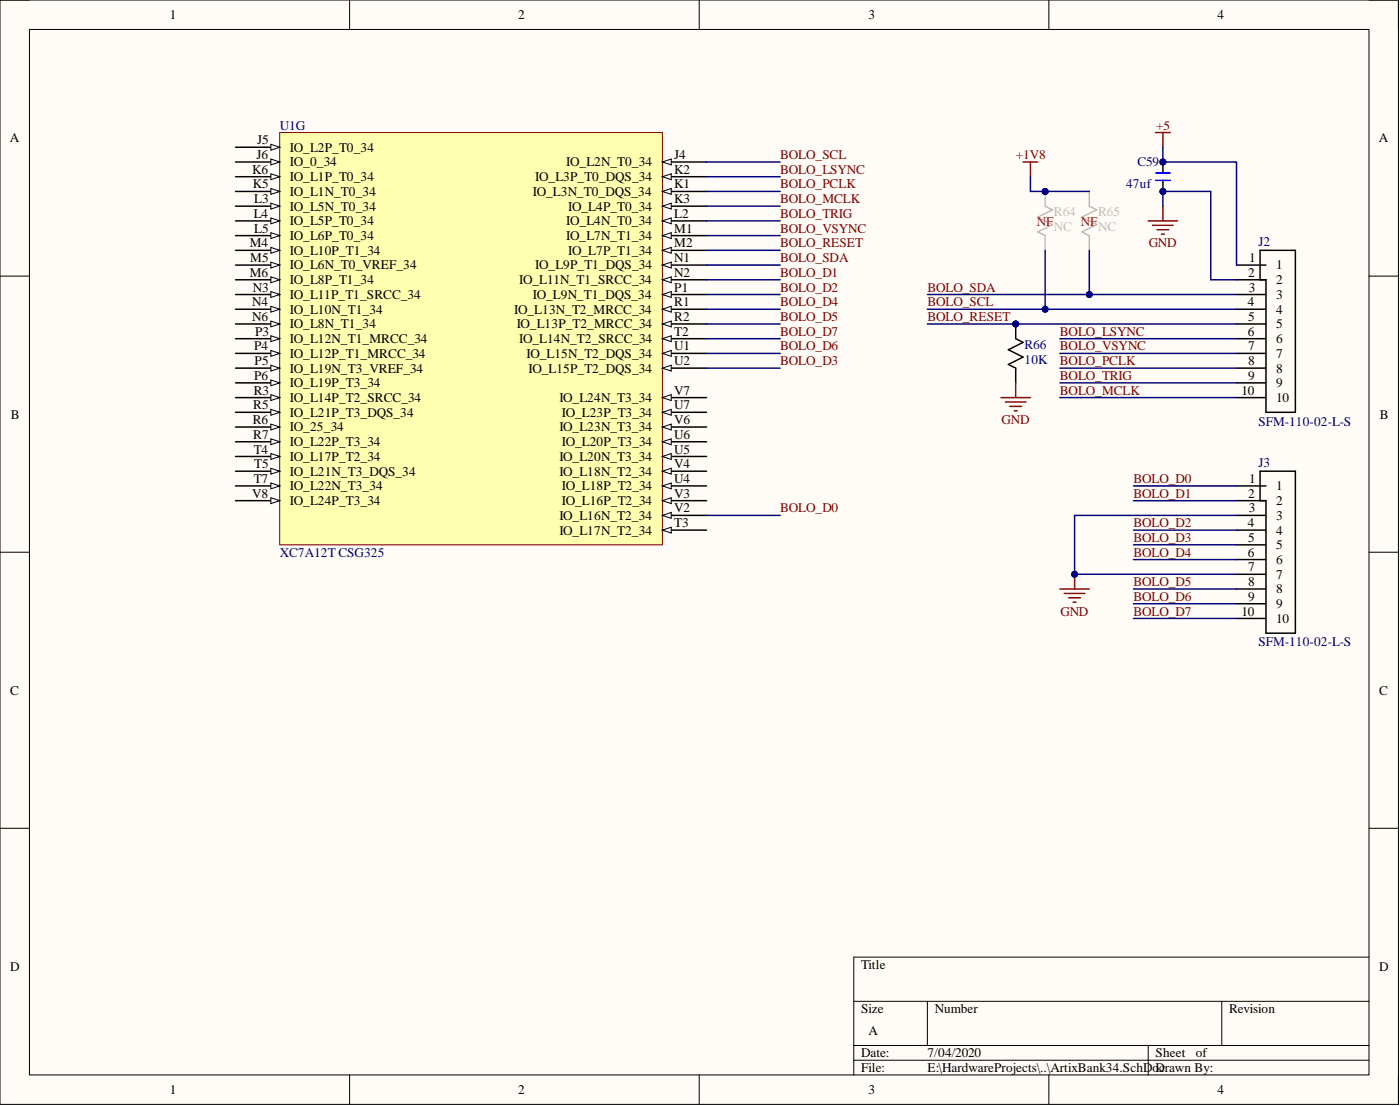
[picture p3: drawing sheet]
<svg xmlns="http://www.w3.org/2000/svg" width="241mm" height="190mm" viewBox="0 0 241 190" stroke-linecap="round" stroke-linejoin="round" font-family="sans-serif">
<defs><g id="words">
<g font-size="2.3">
<text x="29.3" y="3.3">1</text>
<text x="89.3" y="3.3">2</text>
<text x="149.7" y="3.3">3</text>
<text x="209.8" y="3.3">4</text>
<text x="1.7" y="24.5">A</text>
<text x="43.5" y="29.9">K6</text>
<text x="44.2" y="27.4">J6</text>
<text x="44.3" y="24.9">J5</text>
<text x="50" y="28.7">IO_0_34</text>
<text x="50" y="26.1">IO_L2P_T0_34</text>
<text x="97.6" y="28.7">IO_L2N_T0_34</text>
<text x="116.2" y="27.4">J4</text>
<text x="116.2" y="29.9">K2</text>
<text x="237.6" y="24.5">A</text>
<text x="43.6" y="32.5">K5</text>
<text x="43.8" y="35">L3</text>
<text x="50" y="31.2">IO_L1P_T0_34</text>
<text x="50" y="33.7">IO_L1N_T0_34</text>
<text x="91.8" y="33.7">IO_L3N_T0_DQS_34</text>
<text x="92.3" y="31.2">IO_L3P_T0_DQS_34</text>
<text x="116.2" y="32.5">K1</text>
<text x="116.2" y="35">K3</text>
<text x="43.7" y="37.5">L4</text>
<text x="43.8" y="40.1">L5</text>
<text x="50" y="38.8">IO_L5P_T0_34</text>
<text x="50" y="36.3">IO_L5N_T0_34</text>
<text x="50" y="41.3">IO_L6P_T0_34</text>
<text x="97.6" y="38.8">IO_L4N_T0_34</text>
<text x="97.6" y="41.3">IO_L7N_T1_34</text>
<text x="97.9" y="36.3">IO_L4P_T0_34</text>
<text x="116.2" y="37.5">L2</text>
<text x="116.2" y="40.1">M1</text>
<text x="43" y="47.7">M6</text>
<text x="43" y="42.6">M4</text>
<text x="43.1" y="45.1">M5</text>
<text x="50" y="46.4">IO_L6N_T0_VREF_34</text>
<text x="50" y="43.9">IO_L10P_T1_34</text>
<text x="92.3" y="46.4">IO_L9P_T1_DQS_34</text>
<text x="97.9" y="43.9">IO_L7P_T1_34</text>
<text x="116.2" y="42.6">M2</text>
<text x="116.2" y="45.1">N1</text>
<text x="116.2" y="47.7">N2</text>
<text x="215.2" y="47.7">2</text>
<text x="215.3" y="45.1">1</text>
<text x="220" y="46.4">1</text>
<text x="43.5" y="52.8">N4</text>
<text x="43.6" y="50.2">N3</text>
<text x="50" y="49">IO_L8P_T1_34</text>
<text x="50" y="51.5">IO_L11P_T1_SRCC_34</text>
<text x="89.5" y="49">IO_L11N_T1_SRCC_34</text>
<text x="91.8" y="51.5">IO_L9N_T1_DQS_34</text>
<text x="116.2" y="50.2">P1</text>
<text x="116.2" y="52.8">R1</text>
<text x="215.1" y="52.8">4</text>
<text x="215.2" y="50.2">3</text>
<text x="220" y="49">2</text>
<text x="220" y="51.5">3</text>
<text x="43.5" y="55.3">N6</text>
<text x="44" y="57.8">P3</text>
<text x="50" y="56.6">IO_L8N_T1_34</text>
<text x="50" y="54">IO_L10N_T1_34</text>
<text x="50" y="59.1">IO_L12N_T1_MRCC_34</text>
<text x="88.6" y="54">IO_L13N_T2_MRCC_34</text>
<text x="89.1" y="56.6">IO_L13P_T2_MRCC_34</text>
<text x="89.5" y="59.1">IO_L14N_T2_SRCC_34</text>
<text x="116.2" y="55.3">R2</text>
<text x="116.2" y="57.8">T2</text>
<text x="215.1" y="57.8">6</text>
<text x="215.2" y="55.3">5</text>
<text x="220" y="54">4</text>
<text x="220" y="56.6">5</text>
<text x="220" y="59.1">6</text>
<text x="43.8" y="60.4">P4</text>
<text x="43.8" y="65.4">P6</text>
<text x="43.9" y="62.9">P5</text>
<text x="50" y="61.6">IO_L12P_T1_MRCC_34</text>
<text x="50" y="64.2">IO_L19N_T3_VREF_34</text>
<text x="90.7" y="61.6">IO_L15N_T2_DQS_34</text>
<text x="91.1" y="64.2">IO_L15P_T2_DQS_34</text>
<text x="116.2" y="62.9">U2</text>
<text x="116.2" y="60.4">U1</text>
<text x="215.2" y="60.4">7</text>
<text x="215.2" y="62.9">8</text>
<text x="215.2" y="65.4">9</text>
<text x="220" y="61.6">7</text>
<text x="220" y="64.2">8</text>
<text x="43.6" y="70.5">R5</text>
<text x="43.7" y="68">R3</text>
<text x="50" y="69.2">IO_L14P_T2_SRCC_34</text>
<text x="50" y="66.7">IO_L19P_T3_34</text>
<text x="50" y="71.8">IO_L21P_T3_DQS_34</text>
<text x="96.4" y="69.2">IO_L24N_T3_34</text>
<text x="96.8" y="71.8">IO_L23P_T3_34</text>
<text x="116.2" y="70.5">U7</text>
<text x="116.2" y="68">V7</text>
<text x="214" y="68">10</text>
<text x="220" y="66.7">9</text>
<text x="220" y="69.2">10</text>
<text x="1.9" y="72.1">B</text>
<text x="43.6" y="73">R6</text>
<text x="43.6" y="75.6">R7</text>
<text x="50" y="76.9">IO_L22P_T3_34</text>
<text x="50" y="74.3">IO_25_34</text>
<text x="96.4" y="74.3">IO_L23N_T3_34</text>
<text x="96.8" y="76.9">IO_L20P_T3_34</text>
<text x="116.2" y="75.6">U6</text>
<text x="116.2" y="73">V6</text>
<text x="237.8" y="72.1">B</text>
<text x="43.7" y="78.1">T4</text>
<text x="43.7" y="83.2">T7</text>
<text x="43.8" y="80.7">T5</text>
<text x="50" y="79.4">IO_L17P_T2_34</text>
<text x="50" y="81.9">IO_L21N_T3_DQS_34</text>
<text x="96.4" y="81.9">IO_L18N_T2_34</text>
<text x="96.4" y="79.4">IO_L20N_T3_34</text>
<text x="116.2" y="83.2">U4</text>
<text x="116.2" y="80.7">V4</text>
<text x="116.2" y="78.1">U5</text>
<text x="215.3" y="83.2">1</text>
<text x="43.5" y="85.7">V8</text>
<text x="50" y="84.5">IO_L22N_T3_34</text>
<text x="50" y="87">IO_L24P_T3_34</text>
<text x="96.4" y="89.5">IO_L16N_T2_34</text>
<text x="96.8" y="87">IO_L16P_T2_34</text>
<text x="96.8" y="84.5">IO_L18P_T2_34</text>
<text x="116.2" y="85.7">V3</text>
<text x="116.2" y="88.3">V2</text>
<text x="215.2" y="85.7">2</text>
<text x="215.2" y="88.3">3</text>
<text x="220" y="84.5">1</text>
<text x="220" y="87">2</text>
<text x="220" y="89.5">3</text>
<text x="96.4" y="92.1">IO_L17N_T2_34</text>
<text x="116.2" y="90.8">T3</text>
<text x="215.1" y="90.8">4</text>
<text x="215.1" y="95.9">6</text>
<text x="215.2" y="93.3">5</text>
<text x="220" y="92.1">4</text>
<text x="220" y="94.6">5</text>
<text x="215.2" y="98.4">7</text>
<text x="215.2" y="100.9">8</text>
<text x="220" y="97.1">6</text>
<text x="220" y="99.7">7</text>
<text x="214" y="106">10</text>
<text x="215.2" y="103.5">9</text>
<text x="220" y="102.2">8</text>
<text x="220" y="104.7">9</text>
<text x="220" y="107.3">10</text>
<text x="1.8" y="119.6">C</text>
<text x="237.7" y="119.6">C</text>
<text x="1.8" y="167.2">D</text>
<text x="148.4" y="166.9">Title</text>
<text x="237.7" y="167.2">D</text>
<text x="148.4" y="174.5">Size</text>
<text x="149.7" y="178.3">A</text>
<text x="161.1" y="174.5">Number</text>
<text x="211.9" y="174.5">Revision</text>
<text x="148.4" y="182.1">Date:</text>
<text x="148.4" y="184.6">File:</text>
<text x="159.8" y="182.1">7/04/2020</text>
<text x="159.8" y="184.6">E:\HardwareProjects\..\ArtixBank34.SchDoDcrawn By:</text>
<text x="199.2" y="182.1">Sheet</text>
<text x="206.1" y="182.1">of</text>
<text x="29.3" y="188.4">1</text>
<text x="89.3" y="188.4">2</text>
<text x="149.7" y="188.4">3</text>
<text x="209.8" y="188.4">4</text>
</g>
<g font-size="2.3" fill="#000080">
<text x="48.2" y="22.3">U1G</text>
<text x="196" y="28.7">C59</text>
<text x="194.1" y="32.5">47uf</text>
<text x="216.9" y="42.4">J2</text>
<text x="176.6" y="60.1">R66</text>
<text x="176.6" y="62.6">10K</text>
<text x="216.9" y="73.3">SFM-110-02-L-S</text>
<text x="216.9" y="80.4">J3</text>
<text x="48.2" y="95.9">XC7A12T CSG325</text>
<text x="216.9" y="111.3">SFM-110-02-L-S</text>
</g>
<g font-size="2.3" fill="#800000">
<text x="199.3" y="22.3">+5</text>
<text x="134.5" y="27.4">BOLO_SCL</text>
<text x="134.5" y="29.9">BOLO_LSYNC</text>
<text x="175.1" y="27.4">+1V8</text>
<text x="134.5" y="35">BOLO_MCLK</text>
<text x="134.5" y="32.5">BOLO_PCLK</text>
<text x="134.5" y="37.5">BOLO_TRIG</text>
<text x="134.5" y="40.1">BOLO_VSYNC</text>
<text x="134.5" y="42.6">BOLO_RESET</text>
<text x="134.5" y="45.1">BOLO_SDA</text>
<text x="134.5" y="47.7">BOLO_D1</text>
<text x="198" y="42.6">GND</text>
<text x="134.5" y="50.2">BOLO_D2</text>
<text x="134.5" y="52.8">BOLO_D4</text>
<text x="159.8" y="50.2">BOLO_SDA</text>
<text x="159.8" y="52.8">BOLO_SCL</text>
<text x="134.5" y="55.3">BOLO_D5</text>
<text x="134.5" y="57.8">BOLO_D7</text>
<text x="159.8" y="55.3">BOLO_RESET</text>
<text x="182.7" y="57.8">BOLO_LSYNC</text>
<text x="134.5" y="60.4">BOLO_D6</text>
<text x="134.5" y="62.9">BOLO_D3</text>
<text x="182.7" y="60.4">BOLO_VSYNC</text>
<text x="182.7" y="62.9">BOLO_PCLK</text>
<text x="182.7" y="65.4">BOLO_TRIG</text>
<text x="182.7" y="68">BOLO_MCLK</text>
<text x="172.6" y="73">GND</text>
<text x="195.4" y="83.2">BOLO_D0</text>
<text x="134.5" y="88.3">BOLO_D0</text>
<text x="195.4" y="85.7">BOLO_D1</text>
<text x="195.4" y="90.8">BOLO_D2</text>
<text x="195.4" y="93.3">BOLO_D3</text>
<text x="195.4" y="95.9">BOLO_D4</text>
<text x="195.4" y="100.9">BOLO_D5</text>
<text x="182.8" y="106">GND</text>
<text x="195.4" y="103.5">BOLO_D6</text>
<text x="195.4" y="106">BOLO_D7</text>
</g>
<g font-size="2.3" fill="#f00">
<text x="178.7" y="39">NF</text>
<text x="186.3" y="39">NF</text>
</g>
<g font-size="2.3" fill="#bfbebc">
<text x="181.7" y="37.3">R64</text>
<text x="181.7" y="39.8">NC</text>
<text x="189.3" y="37.3">R65</text>
<text x="189.3" y="39.8">NC</text>
</g>
</g></defs>
<path d="M0 0h241v190.2h-241z" fill-rule="evenodd" fill="#fffcf8"/>
<path d="M0 0h241v190.2h-241z" fill="none" stroke="#000" stroke-width=".17"/>
<path d="M5.1 5.1h230.9v180h-230.9z" fill-rule="evenodd" fill="#fffcf8"/>
<g fill="none" stroke="#000" stroke-width=".17">
<path d="M0 0h5.1M5.1 5.1h230.9v180h-230.9zM60.3 0v5.1M120.5 0v5.1M180.8 0v5.1M236 0h5v5.1M0 47.6h5.1M236 47.6h5M0 95.1h5.1M236 95.1h5M0 142.7h5.1M236 142.7h5"/>
<path d="M147.2 172.5h88.8M159.8 172.5v7.6M210.6 172.5v7.6M236 164.9h-88.8v20.2M60.3 185.1v5.1M120.5 185.1v5.1M147.2 180.1h88.8M147.2 182.6h88.8M180.8 185.1v5.1M197.9 180.1v5M241 185.1v5.1"/>
</g>
<path d="M48.2 22.8h66v71h-66z" fill-rule="evenodd" fill="#ffffb0"/>
<path d="M48.2 22.8h66v71h-66z" fill="none" stroke="#800000" stroke-width=".17"/>
<path d="M40.6 27.9h7.6" fill="none" stroke="#000" stroke-width=".25"/>
<path d="M46.7 27.4l1.5 .5-1.5 .5z" fill="#f8fcff"/>
<path d="M46.7 27.4l1.5 .5-1.5 .5z" fill="none" stroke="#000" stroke-width=".17"/>
<path d="M40.6 30.4h7.6" fill="none" stroke="#000" stroke-width=".25"/>
<path d="M46.7 29.9l1.5 .5-1.5 .5z" fill="#f8fcff"/>
<path d="M46.7 29.9l1.5 .5-1.5 .5z" fill="none" stroke="#000" stroke-width=".17"/>
<path d="M40.6 33h7.6" fill="none" stroke="#000" stroke-width=".25"/>
<path d="M46.7 32.5l1.5 .5-1.5 .5z" fill="#f8fcff"/>
<path d="M46.7 32.5l1.5 .5-1.5 .5z" fill="none" stroke="#000" stroke-width=".17"/>
<path d="M40.6 25.4h7.6" fill="none" stroke="#000" stroke-width=".25"/>
<path d="M46.7 24.9l1.5 .5-1.5 .5z" fill="#f8fcff"/>
<path d="M46.7 24.9l1.5 .5-1.5 .5z" fill="none" stroke="#000" stroke-width=".17"/>
<path d="M114.2 27.9h7.6" fill="none" stroke="#000" stroke-width=".25"/>
<path d="M114.2 27.9l1.5-.5v1z" fill="#f8fcff"/>
<path d="M114.2 27.9l1.5-.5v1z" fill="none" stroke="#000" stroke-width=".17"/>
<path d="M114.2 30.4h7.6" fill="none" stroke="#000" stroke-width=".25"/>
<path d="M114.2 30.4l1.5-.5v1z" fill="#f8fcff"/>
<path d="M114.2 30.4l1.5-.5v1z" fill="none" stroke="#000" stroke-width=".17"/>
<path d="M114.2 33h7.6" fill="none" stroke="#000" stroke-width=".25"/>
<path d="M114.2 33l1.5-.5v1z" fill="#f8fcff"/>
<path d="M114.2 33l1.5-.5v1z" fill="none" stroke="#000" stroke-width=".17"/>
<path d="M114.2 35.5h7.6" fill="none" stroke="#000" stroke-width=".25"/>
<path d="M114.2 35.5l1.5-.5v1z" fill="#f8fcff"/>
<path d="M114.2 35.5l1.5-.5v1z" fill="none" stroke="#000" stroke-width=".17"/>
<path d="M114.2 38h7.6" fill="none" stroke="#000" stroke-width=".25"/>
<path d="M114.2 38l1.5-.5v1.1z" fill="#f8fcff"/>
<path d="M114.2 38l1.5-.5v1.1z" fill="none" stroke="#000" stroke-width=".17"/>
<path d="M40.6 38h7.6" fill="none" stroke="#000" stroke-width=".25"/>
<path d="M46.7 37.5l1.5 .5-1.5 .6z" fill="#f8fcff"/>
<path d="M46.7 37.5l1.5 .5-1.5 .6z" fill="none" stroke="#000" stroke-width=".17"/>
<path d="M40.6 35.5h7.6" fill="none" stroke="#000" stroke-width=".25"/>
<path d="M46.7 35l1.5 .5-1.5 .5z" fill="#f8fcff"/>
<path d="M46.7 35l1.5 .5-1.5 .5z" fill="none" stroke="#000" stroke-width=".17"/>
<path d="M40.6 40.6h7.6" fill="none" stroke="#000" stroke-width=".25"/>
<path d="M46.7 40.1l1.5 .5-1.5 .5z" fill="#f8fcff"/>
<path d="M46.7 40.1l1.5 .5-1.5 .5z" fill="none" stroke="#000" stroke-width=".17"/>
<path d="M40.6 45.7h7.6" fill="none" stroke="#000" stroke-width=".25"/>
<path d="M46.7 45.1l1.5 .6-1.5 .5z" fill="#f8fcff"/>
<path d="M46.7 45.1l1.5 .6-1.5 .5z" fill="none" stroke="#000" stroke-width=".17"/>
<path d="M114.2 43.1h7.6" fill="none" stroke="#000" stroke-width=".25"/>
<path d="M114.2 43.1l1.5-.5v1z" fill="#f8fcff"/>
<path d="M114.2 43.1l1.5-.5v1z" fill="none" stroke="#000" stroke-width=".17"/>
<path d="M114.2 40.6h7.6" fill="none" stroke="#000" stroke-width=".25"/>
<path d="M114.2 40.6l1.5-.5v1z" fill="#f8fcff"/>
<path d="M114.2 40.6l1.5-.5v1z" fill="none" stroke="#000" stroke-width=".17"/>
<path d="M40.6 48.2h7.6" fill="none" stroke="#000" stroke-width=".25"/>
<path d="M46.7 47.7l1.5 .5-1.5 .5z" fill="#f8fcff"/>
<path d="M46.7 47.7l1.5 .5-1.5 .5z" fill="none" stroke="#000" stroke-width=".17"/>
<path d="M40.6 55.8h7.6" fill="none" stroke="#000" stroke-width=".25"/>
<path d="M46.7 55.3l1.5 .5-1.5 .5z" fill="#f8fcff"/>
<path d="M46.7 55.3l1.5 .5-1.5 .5z" fill="none" stroke="#000" stroke-width=".17"/>
<path d="M114.2 45.7h7.6" fill="none" stroke="#000" stroke-width=".25"/>
<path d="M114.2 45.7l1.5-.6v1.1z" fill="#f8fcff"/>
<path d="M114.2 45.7l1.5-.6v1.1z" fill="none" stroke="#000" stroke-width=".17"/>
<path d="M114.2 50.7h7.6" fill="none" stroke="#000" stroke-width=".25"/>
<path d="M114.2 50.7l1.5-.5v1z" fill="#f8fcff"/>
<path d="M114.2 50.7l1.5-.5v1z" fill="none" stroke="#000" stroke-width=".17"/>
<path d="M40.6 43.1h7.6" fill="none" stroke="#000" stroke-width=".25"/>
<path d="M46.7 42.6l1.5 .5-1.5 .5z" fill="#f8fcff"/>
<path d="M46.7 42.6l1.5 .5-1.5 .5z" fill="none" stroke="#000" stroke-width=".17"/>
<path d="M40.6 53.3h7.6" fill="none" stroke="#000" stroke-width=".25"/>
<path d="M46.7 52.8l1.5 .5-1.5 .5z" fill="#f8fcff"/>
<path d="M46.7 52.8l1.5 .5-1.5 .5z" fill="none" stroke="#000" stroke-width=".17"/>
<path d="M40.6 50.7h7.6" fill="none" stroke="#000" stroke-width=".25"/>
<path d="M46.7 50.2l1.5 .5-1.5 .5z" fill="#f8fcff"/>
<path d="M46.7 50.2l1.5 .5-1.5 .5z" fill="none" stroke="#000" stroke-width=".17"/>
<path d="M114.2 48.2h7.6" fill="none" stroke="#000" stroke-width=".25"/>
<path d="M114.2 48.2l1.5-.5v1z" fill="#f8fcff"/>
<path d="M114.2 48.2l1.5-.5v1z" fill="none" stroke="#000" stroke-width=".17"/>
<path d="M40.6 60.9h7.6" fill="none" stroke="#000" stroke-width=".25"/>
<path d="M46.7 60.4l1.5 .5-1.5 .5z" fill="#f8fcff"/>
<path d="M46.7 60.4l1.5 .5-1.5 .5z" fill="none" stroke="#000" stroke-width=".17"/>
<path d="M40.6 58.3h7.6" fill="none" stroke="#000" stroke-width=".25"/>
<path d="M46.7 57.8l1.5 .5-1.5 .5z" fill="#f8fcff"/>
<path d="M46.7 57.8l1.5 .5-1.5 .5z" fill="none" stroke="#000" stroke-width=".17"/>
<path d="M114.2 55.8h7.6" fill="none" stroke="#000" stroke-width=".25"/>
<path d="M114.2 55.8l1.5-.5v1z" fill="#f8fcff"/>
<path d="M114.2 55.8l1.5-.5v1z" fill="none" stroke="#000" stroke-width=".17"/>
<path d="M114.2 53.3h7.6" fill="none" stroke="#000" stroke-width=".25"/>
<path d="M114.2 53.3l1.5-.5v1z" fill="#f8fcff"/>
<path d="M114.2 53.3l1.5-.5v1z" fill="none" stroke="#000" stroke-width=".17"/>
<path d="M40.6 68.5h7.6" fill="none" stroke="#000" stroke-width=".25"/>
<path d="M46.7 68l1.5 .5-1.5 .5z" fill="#f8fcff"/>
<path d="M46.7 68l1.5 .5-1.5 .5z" fill="none" stroke="#000" stroke-width=".17"/>
<path d="M114.2 58.3h7.6" fill="none" stroke="#000" stroke-width=".25"/>
<path d="M114.2 58.3l1.5-.5v1z" fill="#f8fcff"/>
<path d="M114.2 58.3l1.5-.5v1z" fill="none" stroke="#000" stroke-width=".17"/>
<path d="M114.2 63.4h7.6" fill="none" stroke="#000" stroke-width=".25"/>
<path d="M114.2 63.4l1.5-.5v1z" fill="#f8fcff"/>
<path d="M114.2 63.4l1.5-.5v1z" fill="none" stroke="#000" stroke-width=".17"/>
<path d="M114.2 60.9h7.6" fill="none" stroke="#000" stroke-width=".25"/>
<path d="M114.2 60.9l1.5-.5v1z" fill="#f8fcff"/>
<path d="M114.2 60.9l1.5-.5v1z" fill="none" stroke="#000" stroke-width=".17"/>
<path d="M114.2 86.2h7.6" fill="none" stroke="#000" stroke-width=".25"/>
<path d="M114.2 86.2l1.5-.5v1z" fill="#f8fcff"/>
<path d="M114.2 86.2l1.5-.5v1z" fill="none" stroke="#000" stroke-width=".17"/>
<path d="M114.2 88.8h7.6" fill="none" stroke="#000" stroke-width=".25"/>
<path d="M114.2 88.8l1.5-.5v1z" fill="#f8fcff"/>
<path d="M114.2 88.8l1.5-.5v1z" fill="none" stroke="#000" stroke-width=".17"/>
<path d="M40.6 78.6h7.6" fill="none" stroke="#000" stroke-width=".25"/>
<path d="M46.7 78.1l1.5 .5-1.5 .5z" fill="#f8fcff"/>
<path d="M46.7 78.1l1.5 .5-1.5 .5z" fill="none" stroke="#000" stroke-width=".17"/>
<path d="M114.2 91.3h7.6" fill="none" stroke="#000" stroke-width=".25"/>
<path d="M114.2 91.3l1.5-.5v1z" fill="#f8fcff"/>
<path d="M114.2 91.3l1.5-.5v1z" fill="none" stroke="#000" stroke-width=".17"/>
<path d="M114.2 83.7h7.6" fill="none" stroke="#000" stroke-width=".25"/>
<path d="M114.2 83.7l1.5-.5v1z" fill="#f8fcff"/>
<path d="M114.2 83.7l1.5-.5v1z" fill="none" stroke="#000" stroke-width=".17"/>
<path d="M114.2 81.2h7.6" fill="none" stroke="#000" stroke-width=".25"/>
<path d="M114.2 81.2l1.5-.5v1z" fill="#f8fcff"/>
<path d="M114.2 81.2l1.5-.5v1z" fill="none" stroke="#000" stroke-width=".17"/>
<path d="M40.6 65.9h7.6" fill="none" stroke="#000" stroke-width=".25"/>
<path d="M46.7 65.4l1.5 .5-1.5 .6z" fill="#f8fcff"/>
<path d="M46.7 65.4l1.5 .5-1.5 .6z" fill="none" stroke="#000" stroke-width=".17"/>
<path d="M40.6 63.4h7.6" fill="none" stroke="#000" stroke-width=".25"/>
<path d="M46.7 62.9l1.5 .5-1.5 .5z" fill="#f8fcff"/>
<path d="M46.7 62.9l1.5 .5-1.5 .5z" fill="none" stroke="#000" stroke-width=".17"/>
<path d="M114.2 76.1h7.6" fill="none" stroke="#000" stroke-width=".25"/>
<path d="M114.2 76.1l1.5-.5v1z" fill="#f8fcff"/>
<path d="M114.2 76.1l1.5-.5v1z" fill="none" stroke="#000" stroke-width=".17"/>
<path d="M114.2 78.6h7.6" fill="none" stroke="#000" stroke-width=".25"/>
<path d="M114.2 78.6l1.5-.5v1z" fill="#f8fcff"/>
<path d="M114.2 78.6l1.5-.5v1z" fill="none" stroke="#000" stroke-width=".17"/>
<path d="M40.6 71h7.6" fill="none" stroke="#000" stroke-width=".25"/>
<path d="M46.7 70.5l1.5 .5-1.5 .5z" fill="#f8fcff"/>
<path d="M46.7 70.5l1.5 .5-1.5 .5z" fill="none" stroke="#000" stroke-width=".17"/>
<path d="M40.6 81.2h7.6" fill="none" stroke="#000" stroke-width=".25"/>
<path d="M46.7 80.7l1.5 .5-1.5 .5z" fill="#f8fcff"/>
<path d="M46.7 80.7l1.5 .5-1.5 .5z" fill="none" stroke="#000" stroke-width=".17"/>
<path d="M40.6 76.1h7.6" fill="none" stroke="#000" stroke-width=".25"/>
<path d="M46.7 75.6l1.5 .5-1.5 .5z" fill="#f8fcff"/>
<path d="M46.7 75.6l1.5 .5-1.5 .5z" fill="none" stroke="#000" stroke-width=".17"/>
<path d="M40.6 83.7h7.6" fill="none" stroke="#000" stroke-width=".25"/>
<path d="M46.7 83.2l1.5 .5-1.5 .5z" fill="#f8fcff"/>
<path d="M46.7 83.2l1.5 .5-1.5 .5z" fill="none" stroke="#000" stroke-width=".17"/>
<path d="M114.2 71h7.6" fill="none" stroke="#000" stroke-width=".25"/>
<path d="M114.2 71l1.5-.5v1z" fill="#f8fcff"/>
<path d="M114.2 71l1.5-.5v1z" fill="none" stroke="#000" stroke-width=".17"/>
<path d="M114.2 73.6h7.6" fill="none" stroke="#000" stroke-width=".25"/>
<path d="M114.2 73.6l1.5-.6v1.1z" fill="#f8fcff"/>
<path d="M114.2 73.6l1.5-.6v1.1z" fill="none" stroke="#000" stroke-width=".17"/>
<path d="M40.6 86.2h7.6" fill="none" stroke="#000" stroke-width=".25"/>
<path d="M46.7 85.7l1.5 .5-1.5 .5z" fill="#f8fcff"/>
<path d="M46.7 85.7l1.5 .5-1.5 .5z" fill="none" stroke="#000" stroke-width=".17"/>
<path d="M114.2 68.5h7.6" fill="none" stroke="#000" stroke-width=".25"/>
<path d="M114.2 68.5l1.5-.5v1z" fill="#f8fcff"/>
<path d="M114.2 68.5l1.5-.5v1z" fill="none" stroke="#000" stroke-width=".17"/>
<path d="M40.6 73.6h7.6" fill="none" stroke="#000" stroke-width=".25"/>
<path d="M46.7 73l1.5 .6-1.5 .5z" fill="#f8fcff"/>
<path d="M46.7 73l1.5 .6-1.5 .5z" fill="none" stroke="#000" stroke-width=".17"/>
<g fill="none" stroke="#000" stroke-width=".25">
<path d="M213.1 45.7h5.1M213.1 48.2h5.1v22.8h5.1v-27.9h-6.1v5.1M213.1 50.7h5.1M213.1 53.3h5.1M213.1 55.8h5.1M213.1 58.3h5.1M213.1 60.9h5.1M213.1 63.4h5.1M213.1 65.9h5.1M213.1 68.5h5.1M213.1 86.2h5.1v22.9h5.1v-27.9h-6.1v5M213.1 83.7h5.1"/>
<path d="M213.1 88.8h5.1M213.1 91.3h5.1M213.1 93.8h5.1M213.1 96.4h5.1M213.1 98.9h5.1M213.1 101.5h5.1M213.1 104h5.1M213.1 106.5h5.1"/>
</g>
<path d="M197.9 38h5.1M198.7 38.8h3.5M199.2 22.8h2.5M199.4 39.6h2.1M200.4 22.8v2.6M200.4 35.5v2.5M200.2 40.3h.5" fill="none" stroke="#800000" stroke-width=".25"/>
<circle cx="200.4" cy="27.9" r=".51" fill="#000080"/>
<circle cx="200.4" cy="27.9" r=".51" fill="none" stroke="#000080" stroke-width=".17"/>
<circle cx="200.4" cy="33" r=".51" fill="#000080"/>
<circle cx="200.4" cy="33" r=".51" fill="none" stroke="#000080" stroke-width=".17"/>
<path d="M200.4 27.9v1.9" fill="none" stroke="#000" stroke-width=".25"/>
<circle cx="200.4" cy="27.9" r=".51" fill="#000080"/>
<circle cx="200.4" cy="27.9" r=".51" fill="none" stroke="#000080" stroke-width=".17"/>
<path d="M200.4 31.1v1.9" fill="none" stroke="#000" stroke-width=".25"/>
<circle cx="200.4" cy="33" r=".51" fill="#000080"/>
<circle cx="200.4" cy="33" r=".51" fill="none" stroke="#000080" stroke-width=".17"/>
<path d="M199.2 31.1h2.5M199.2 29.8h2.5" fill="none" stroke="#00f" stroke-width=".25"/>
<path d="M185.2 98.9v2.6M182.7 101.5h5.1M183.4 102.2h3.6M184.2 103h2M185 103.7h.5" fill="none" stroke="#800000" stroke-width=".25"/>
<circle cx="185.2" cy="98.9" r=".51" fill="#000080"/>
<circle cx="185.2" cy="98.9" r=".51" fill="none" stroke="#000080" stroke-width=".17"/>
<path d="M176.3 27.9h2.6M177.6 27.9v2.5" fill="none" stroke="#800000" stroke-width=".25"/>
<path d="M187.8 33v2.5l1.2 .6-2.5 1.3 2.5 1.3-2.5 1.2 1.3 .7v2.5" fill="none" stroke="#bfbebc" stroke-width=".25"/>
<circle cx="180.1" cy="33" r=".51" fill="#000080"/>
<circle cx="180.1" cy="33" r=".51" fill="none" stroke="#000080" stroke-width=".17"/>
<path d="M180.1 33v2.5M180.1 40.6v2.5" fill="none" stroke="#bfbebc" stroke-width=".25"/>
<circle cx="180.1" cy="33" r=".51" fill="#000080"/>
<circle cx="180.1" cy="33" r=".51" fill="none" stroke="#000080" stroke-width=".17"/>
<path d="M180.1 35.5l1.3 .6-2.5 1.3 2.5 1.3-2.5 1.2 1.2 .7" fill="none" stroke="#bfbebc" stroke-width=".25"/>
<circle cx="175.1" cy="55.8" r=".51" fill="#000080"/>
<circle cx="175.1" cy="55.8" r=".51" fill="none" stroke="#000080" stroke-width=".17"/>
<path d="M175.1 55.8v2.5M175.1 63.4v2.5" fill="none" stroke="#000" stroke-width=".25"/>
<circle cx="175.1" cy="55.8" r=".51" fill="#000080"/>
<circle cx="175.1" cy="55.8" r=".51" fill="none" stroke="#000080" stroke-width=".17"/>
<path d="M175.1 58.3l1.2 .7-2.5 1.2 2.5 1.3-2.5 1.3 1.3 .6" fill="none" stroke="#000" stroke-width=".25"/>
<path d="M172.5 68.5h5.1M173.3 69.2h3.5M174 70h2.1M174.8 70.8h.5M175.1 65.9v2.6" fill="none" stroke="#800000" stroke-width=".25"/>
<g fill="none" stroke="#000080" stroke-width=".25">
<path d="M121.8 38h12.7M121.8 35.5h12.7M121.8 33h12.7M121.8 30.4h12.7M121.8 27.9h12.7M121.8 58.3h12.7M121.8 55.8h12.7M121.8 53.3h12.7M121.8 50.7h12.7M121.8 48.2h12.7M121.8 45.7h12.7M121.8 43.1h12.7"/>
<path d="M121.8 40.6h12.7M159.8 55.8h53.3M121.8 63.4h12.7M121.8 60.9h12.7M121.8 88.8h12.7"/>
</g>
<circle cx="175.1" cy="55.8" r=".51" fill="#000080"/>
<circle cx="175.1" cy="55.8" r=".51" fill="none" stroke="#000080" stroke-width=".17"/>
<path d="M159.8 53.3h53.3" fill="none" stroke="#000080" stroke-width=".25"/>
<circle cx="180.1" cy="53.3" r=".51" fill="#000080"/>
<circle cx="180.1" cy="53.3" r=".51" fill="none" stroke="#000080" stroke-width=".17"/>
<path d="M159.8 50.7h53.3" fill="none" stroke="#000080" stroke-width=".25"/>
<circle cx="187.8" cy="50.7" r=".51" fill="#000080"/>
<circle cx="187.8" cy="50.7" r=".51" fill="none" stroke="#000080" stroke-width=".17"/>
<path d="M177.6 30.4v2.6h10.2" fill="none" stroke="#000080" stroke-width=".25"/>
<circle cx="180.1" cy="33" r=".51" fill="#000080"/>
<circle cx="180.1" cy="33" r=".51" fill="none" stroke="#000080" stroke-width=".17"/>
<path d="M182.7 58.3h30.4M182.7 68.5h30.4M182.7 65.9h30.4M182.7 63.4h30.4M182.7 60.9h30.4M213.1 88.8h-27.9v10.1h27.9" fill="none" stroke="#000080" stroke-width=".25"/>
<circle cx="185.2" cy="98.9" r=".51" fill="#000080"/>
<circle cx="185.2" cy="98.9" r=".51" fill="none" stroke="#000080" stroke-width=".17"/>
<path d="M200.4 35.5v-2.5h8.3v15.2h4.4M195.4 96.4h17.7M195.4 93.8h17.7M195.4 91.3h17.7M195.4 86.2h17.7M195.4 83.7h17.7M195.4 106.5h17.7M195.4 104h17.7M195.4 101.5h17.7" fill="none" stroke="#000080" stroke-width=".25"/>
<circle cx="200.4" cy="33" r=".51" fill="#000080"/>
<circle cx="200.4" cy="33" r=".51" fill="none" stroke="#000080" stroke-width=".17"/>
<path d="M200.4 25.4v2.5h12.7v17.8" fill="none" stroke="#000080" stroke-width=".25"/>
<circle cx="200.4" cy="27.9" r=".51" fill="#000080"/>
<circle cx="200.4" cy="27.9" r=".51" fill="none" stroke="#000080" stroke-width=".17"/>
<path d="M180.1 43.1v10.2" fill="none" stroke="#000080" stroke-width=".25"/>
<circle cx="180.1" cy="53.3" r=".51" fill="#000080"/>
<circle cx="180.1" cy="53.3" r=".51" fill="none" stroke="#000080" stroke-width=".17"/>
<path d="M187.8 43.1v7.6" fill="none" stroke="#000080" stroke-width=".25"/>
<circle cx="187.8" cy="50.7" r=".51" fill="#000080"/>
<circle cx="187.8" cy="50.7" r=".51" fill="none" stroke="#000080" stroke-width=".17"/>
<use href="#words"/>
</svg>
